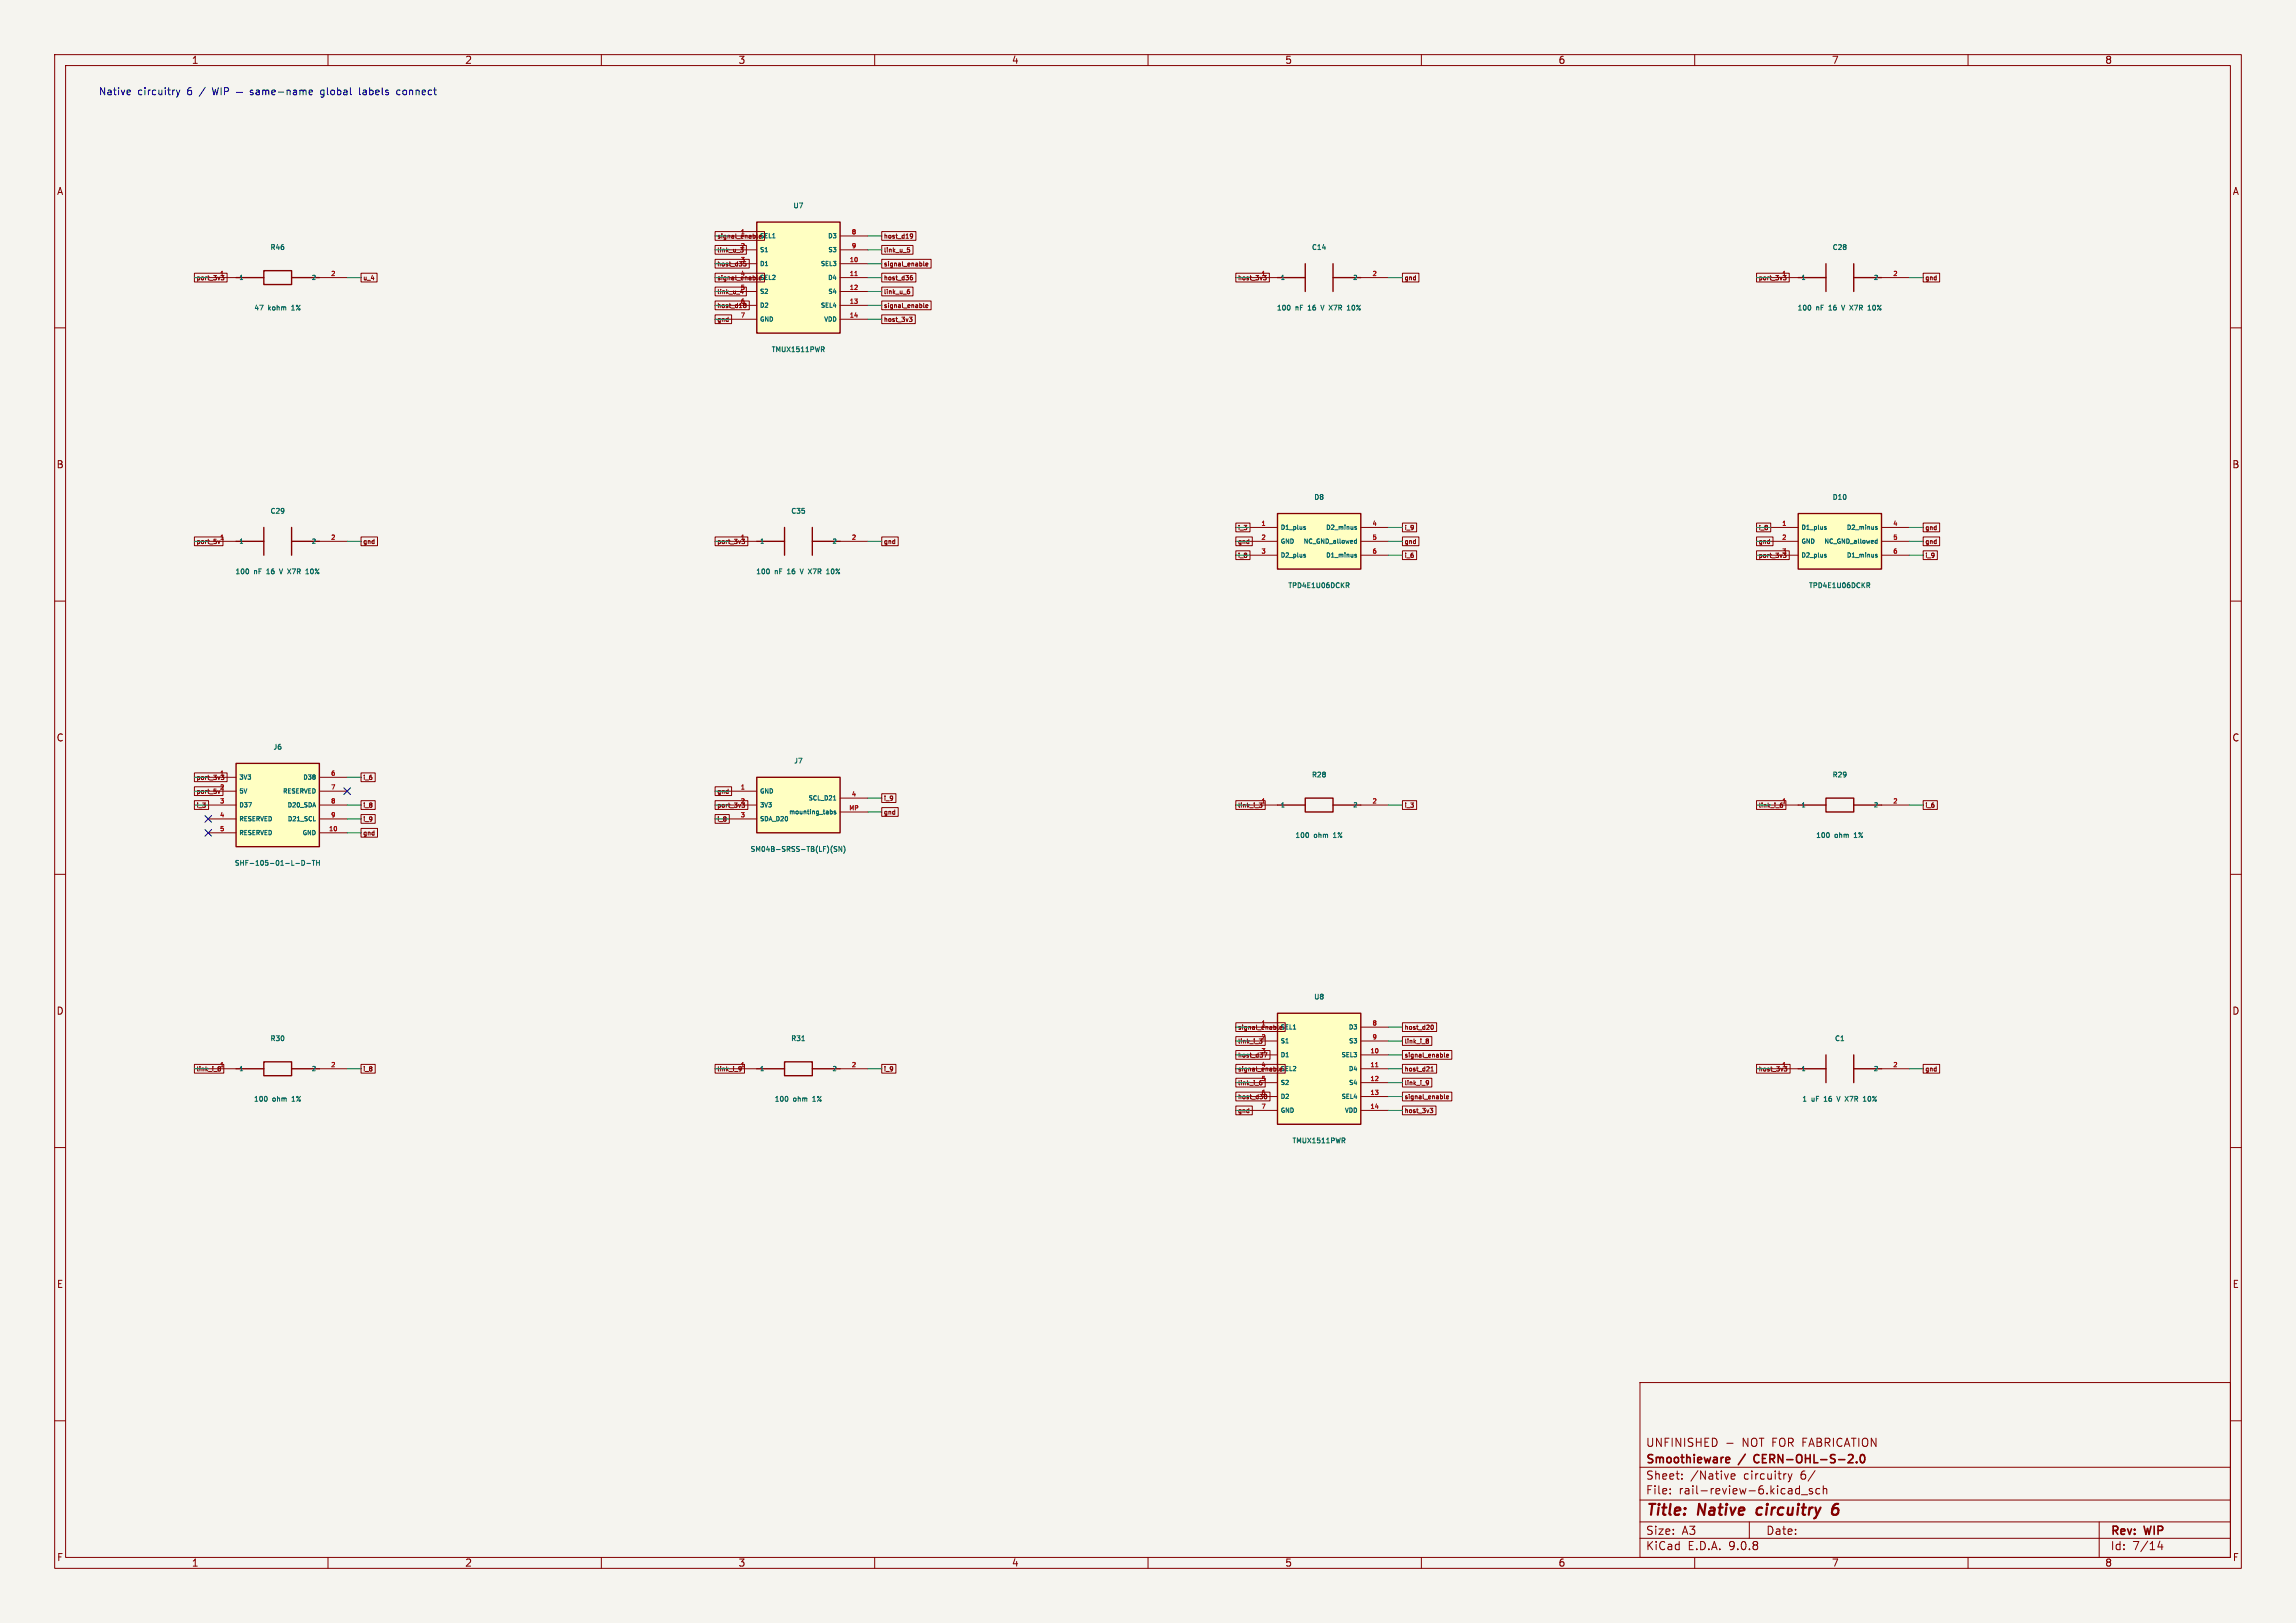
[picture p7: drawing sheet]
<svg xmlns="http://www.w3.org/2000/svg" width="420mm" height="297mm" viewBox="0 0 420 297" stroke-linecap="round" stroke-linejoin="round" font-family="sans-serif">
<defs><g id="words">
<g font-size="2.8" fill="#840000">
<text x="301" y="277.9">Title:</text>
<text x="310.6" y="277.9">Native</text>
<text x="322.2" y="277.9">circuitry</text>
</g>
<g font-size="2.1" fill="#840000">
<text x="301" y="268.2">Smoothieware</text>
<text x="301" y="265">UNFINISHED</text>
<text x="318.2" y="268.2">/</text>
<text x="318.7" y="265">NOT FOR FABRICATION</text>
<text x="321.5" y="268.2">CERN-OHL-S-2.0</text>
<text x="301" y="273.7">File:</text>
<text x="301" y="271">Sheet:</text>
<text x="307.1" y="273.7">rail-review-6.kicad_sch</text>
<text x="309.2" y="271">/Native</text>
<text x="319" y="271">circuitry</text>
<text x="329.5" y="271">6/</text>
<text x="301" y="281.1">Size:</text>
<text x="307.6" y="281.1">A3</text>
<text x="323" y="281.1">Date:</text>
<text x="386" y="281.3">Rev:</text>
<text x="392.4" y="281.3">WIP</text>
<text x="301" y="283.9">KiCad</text>
<text x="308.7" y="283.9">E.D.A.</text>
<text x="316.3" y="283.9">9.0.8</text>
<text x="386" y="283.9">Id:</text>
<text x="390.1" y="283.9">7/14</text>
</g>
<g font-size="1.8" fill="#840000">
<text x="35" y="11.9">1</text>
<text x="85" y="11.9">2</text>
<text x="135" y="11.9">3</text>
<text x="185" y="11.9">4</text>
<text x="235" y="11.9">5</text>
<text x="285" y="11.9">6</text>
<text x="335" y="11.9">7</text>
<text x="385" y="11.9">8</text>
<text x="10.3" y="35.9">A</text>
<text x="408.3" y="35.9">A</text>
<text x="10.3" y="85.9">B</text>
<text x="408.2" y="85.9">B</text>
<text x="10.3" y="135.9">C</text>
<text x="408.2" y="135.9">C</text>
<text x="10.3" y="185.9">D</text>
<text x="408.2" y="185.9">D</text>
<text x="10.3" y="235.9">E</text>
<text x="408.3" y="235.9">E</text>
<text x="10.3" y="285.9">F</text>
<text x="35" y="286.9">1</text>
<text x="85" y="286.9">2</text>
<text x="135" y="286.9">3</text>
<text x="185" y="286.9">4</text>
<text x="235" y="286.9">5</text>
<text x="285" y="286.9">6</text>
<text x="335" y="286.9">7</text>
<text x="385" y="286.9">8</text>
<text x="408.3" y="285.9">F</text>
</g>
<g font-size="1.8" fill="#0000c2">
<text x="18" y="17.6">Native</text>
<text x="25.2" y="17.6">circuitry</text>
<text x="34.4" y="17.6">6</text>
<text x="36.8" y="17.6">/</text>
<text x="59.7" y="17.6">global</text>
<text x="66.9" y="17.6">labels</text>
<text x="74" y="17.6">connect</text>
</g>
<g font-size="1.3" fill="#006464">
<text x="145" y="38.3">U7</text>
<text x="49.4" y="45.9">R46</text>
<text x="239.9" y="45.9">C14</text>
<text x="335.1" y="45.9">C28</text>
<text x="46.4" y="57">47</text>
<text x="49.1" y="57">kohm</text>
<text x="53.6" y="57">1%</text>
<text x="233.4" y="57">100</text>
<text x="237" y="57">nF</text>
<text x="239.5" y="57">16</text>
<text x="242.2" y="57">V</text>
<text x="243.9" y="57">X7R</text>
<text x="247.5" y="57">10%</text>
<text x="328.7" y="57">100</text>
<text x="332.2" y="57">nF</text>
<text x="334.8" y="57">16</text>
<text x="337.5" y="57">V</text>
<text x="339.2" y="57">X7R</text>
<text x="342.8" y="57">10%</text>
<text x="141" y="64.6">TMUX1511PWR</text>
<text x="49.4" y="94.2">C29</text>
<text x="144.6" y="94.2">C35</text>
<text x="240.3" y="91.7">D8</text>
<text x="335.1" y="91.7">D10</text>
<text x="42.9" y="105.3">100</text>
<text x="46.5" y="105.3">nF</text>
<text x="49" y="105.3">16</text>
<text x="51.7" y="105.3">V</text>
<text x="53.4" y="105.3">X7R</text>
<text x="57" y="105.3">10%</text>
<text x="138.2" y="105.3">100</text>
<text x="141.7" y="105.3">nF</text>
<text x="144.3" y="105.3">16</text>
<text x="147" y="105.3">V</text>
<text x="148.7" y="105.3">X7R</text>
<text x="152.3" y="105.3">10%</text>
<text x="235.5" y="107.8">TPD4E1U06DCKR</text>
<text x="330.8" y="107.8">TPD4E1U06DCKR</text>
<text x="49.9" y="137.4">J6</text>
<text x="145.1" y="139.9">J7</text>
<text x="239.9" y="142.5">R28</text>
<text x="335.1" y="142.5">R29</text>
<text x="236.8" y="153.5">100</text>
<text x="240.4" y="153.5">ohm</text>
<text x="244.2" y="153.5">1%</text>
<text x="332.1" y="153.5">100</text>
<text x="335.6" y="153.5">ohm</text>
<text x="339.4" y="153.5">1%</text>
<text x="42.8" y="158.6">SHF-105-01-L-D-TH</text>
<text x="137.2" y="156.1">SM04B-SRSS-TB(LF)(SN)</text>
<text x="240.3" y="183.1">U8</text>
<text x="49.4" y="190.7">R30</text>
<text x="144.6" y="190.7">R31</text>
<text x="335.5" y="190.7">C1</text>
<text x="46.3" y="201.8">100</text>
<text x="49.9" y="201.8">ohm</text>
<text x="53.7" y="201.8">1%</text>
<text x="141.6" y="201.8">100</text>
<text x="145.1" y="201.8">ohm</text>
<text x="148.9" y="201.8">1%</text>
<text x="329.6" y="201.8">1</text>
<text x="331.4" y="201.8">uF</text>
<text x="333.9" y="201.8">16</text>
<text x="336.6" y="201.8">V</text>
<text x="338.3" y="201.8">X7R</text>
<text x="341.9" y="201.8">10%</text>
<text x="236.3" y="209.4">TMUX1511PWR</text>
</g>
<g font-size="1.1" fill="#840000">
<text x="131.1" y="43.9">signal_enable</text>
<text x="131.1" y="46.4">link_u_3</text>
<text x="135.4" y="42.9">1</text>
<text x="135.4" y="45.5">2</text>
<text x="138.9" y="43.8">SEL1</text>
<text x="161.6" y="46.4">link_u_5</text>
<text x="161.6" y="43.9">host_d19</text>
<text x="35.9" y="51.5">port_3v3</text>
<text x="40.1" y="50.5">1</text>
<text x="66.3" y="51.5">u_4</text>
<text x="131.1" y="48.9">host_d35</text>
<text x="131.1" y="51.5">signal_enable</text>
<text x="135.4" y="48">3</text>
<text x="135.4" y="50.5">4</text>
<text x="135.4" y="53.1">5</text>
<text x="138.9" y="51.4">SEL2</text>
<text x="161.6" y="51.5">host_d36</text>
<text x="161.6" y="48.9">signal_enable</text>
<text x="226.4" y="51.5">host_3v3</text>
<text x="256.8" y="51.5">gnd</text>
<text x="321.6" y="51.5">port_3v3</text>
<text x="325.9" y="50.5">1</text>
<text x="352.1" y="51.5">gnd</text>
<text x="131.1" y="59.1">gnd</text>
<text x="131.1" y="54">link_u_4</text>
<text x="131.1" y="56.6">host_d18</text>
<text x="135.4" y="55.6">6</text>
<text x="161.6" y="56.6">signal_enable</text>
<text x="161.6" y="54">link_u_6</text>
<text x="161.6" y="59.1">host_3v3</text>
<text x="35.9" y="99.7">port_5v</text>
<text x="66.3" y="99.7">gnd</text>
<text x="131.1" y="99.7">port_3v3</text>
<text x="135.4" y="98.8">1</text>
<text x="161.6" y="99.7">gnd</text>
<text x="226.4" y="97.2">i_3</text>
<text x="226.4" y="99.7">gnd</text>
<text x="256.8" y="97.2">i_9</text>
<text x="256.8" y="99.7">gnd</text>
<text x="321.6" y="99.7">gnd</text>
<text x="321.6" y="97.2">i_8</text>
<text x="325.9" y="101.3">3</text>
<text x="352.1" y="99.7">gnd</text>
<text x="352.1" y="97.2">gnd</text>
<text x="226.4" y="102.3">i_8</text>
<text x="256.8" y="102.3">i_6</text>
<text x="321.6" y="102.3">port_3v3</text>
<text x="352.1" y="102.3">i_9</text>
<text x="35.9" y="142.9">port_3v3</text>
<text x="40.1" y="142">1</text>
<text x="66.3" y="142.9">i_6</text>
<text x="35.9" y="148">i_3</text>
<text x="35.9" y="145.5">port_5v</text>
<text x="66.3" y="148">i_8</text>
<text x="131.1" y="148">port_3v3</text>
<text x="131.1" y="145.5">gnd</text>
<text x="135.4" y="147.1">2</text>
<text x="161.6" y="146.7">i_9</text>
<text x="161.6" y="149.3">gnd</text>
<text x="226.4" y="148">link_i_3</text>
<text x="230.6" y="147.1">1</text>
<text x="256.8" y="148">i_3</text>
<text x="321.6" y="148">link_i_6</text>
<text x="325.9" y="147.1">1</text>
<text x="352.1" y="148">i_6</text>
<text x="66.3" y="153.1">gnd</text>
<text x="66.3" y="150.5">i_9</text>
<text x="131.1" y="150.5">i_8</text>
<text x="226.4" y="191.2">link_i_3</text>
<text x="226.4" y="188.6">signal_enable</text>
<text x="230.6" y="187.7">1</text>
<text x="230.6" y="190.2">2</text>
<text x="234.2" y="188.6">SEL1</text>
<text x="256.8" y="191.2">link_i_8</text>
<text x="256.8" y="188.6">host_d20</text>
<text x="35.9" y="196.3">link_i_8</text>
<text x="40.1" y="195.3">1</text>
<text x="66.3" y="196.3">i_8</text>
<text x="131.1" y="196.3">link_i_9</text>
<text x="135.4" y="195.3">1</text>
<text x="161.6" y="196.3">i_9</text>
<text x="226.4" y="196.3">signal_enable</text>
<text x="226.4" y="193.7">host_d37</text>
<text x="230.6" y="192.8">3</text>
<text x="230.6" y="195.3">4</text>
<text x="230.6" y="197.9">5</text>
<text x="234.2" y="196.2">SEL2</text>
<text x="256.8" y="193.7">signal_enable</text>
<text x="256.8" y="196.3">host_d21</text>
<text x="321.6" y="196.3">host_3v3</text>
<text x="352.1" y="196.3">gnd</text>
<text x="226.4" y="201.3">host_d38</text>
<text x="226.4" y="198.8">link_i_6</text>
<text x="226.4" y="203.9">gnd</text>
<text x="230.6" y="200.4">6</text>
<text x="256.8" y="201.3">signal_enable</text>
<text x="256.8" y="203.9">host_3v3</text>
<text x="256.8" y="198.8">link_i_9</text>
</g>
<g font-size="1.1" fill="#006464">
<text x="138.9" y="46.3">S1</text>
<text x="151.3" y="43.8">D3</text>
<text x="151.3" y="46.3">S3</text>
<text x="43.7" y="51.4">1</text>
<text x="56.9" y="51.4">2</text>
<text x="138.9" y="48.9">D1</text>
<text x="138.9" y="54">S2</text>
<text x="150" y="48.9">SEL3</text>
<text x="151.3" y="51.4">D4</text>
<text x="151.3" y="54">S4</text>
<text x="234.2" y="51.4">1</text>
<text x="247.4" y="51.4">2</text>
<text x="329.4" y="51.4">1</text>
<text x="342.6" y="51.4">2</text>
<text x="138.9" y="56.5">D2</text>
<text x="138.9" y="59">GND</text>
<text x="150" y="56.5">SEL4</text>
<text x="150.6" y="59">VDD</text>
<text x="43.7" y="99.7">1</text>
<text x="56.9" y="99.7">2</text>
<text x="138.9" y="99.7">1</text>
<text x="152.1" y="99.7">2</text>
<text x="234.2" y="97.1">D1_plus</text>
<text x="234.2" y="99.7">GND</text>
<text x="238.3" y="99.7">NC_GND_allowed</text>
<text x="242.4" y="97.1">D2_minus</text>
<text x="329.4" y="97.1">D1_plus</text>
<text x="329.4" y="99.7">GND</text>
<text x="333.5" y="99.7">NC_GND_allowed</text>
<text x="337.7" y="97.1">D2_minus</text>
<text x="234.2" y="102.2">D2_plus</text>
<text x="242.4" y="102.2">D1_minus</text>
<text x="329.4" y="102.2">D2_plus</text>
<text x="337.7" y="102.2">D1_minus</text>
<text x="43.7" y="142.9">3V3</text>
<text x="55.3" y="142.9">D38</text>
<text x="43.7" y="145.4">5V</text>
<text x="43.7" y="147.9">D37</text>
<text x="51.6" y="145.4">RESERVED</text>
<text x="52.4" y="147.9">D20_SDA</text>
<text x="138.9" y="145.4">GND</text>
<text x="138.9" y="147.9">3V3</text>
<text x="144.2" y="149.2">mounting_tabs</text>
<text x="147.7" y="146.7">SCL_D21</text>
<text x="234.2" y="147.9">1</text>
<text x="247.4" y="147.9">2</text>
<text x="329.4" y="147.9">1</text>
<text x="342.6" y="147.9">2</text>
<text x="43.7" y="150.5">RESERVED</text>
<text x="43.7" y="153">RESERVED</text>
<text x="52.5" y="150.5">D21_SCL</text>
<text x="55.2" y="153">GND</text>
<text x="138.9" y="150.5">SDA_D20</text>
<text x="234.2" y="191.1">S1</text>
<text x="246.6" y="188.6">D3</text>
<text x="246.6" y="191.1">S3</text>
<text x="43.7" y="196.2">1</text>
<text x="56.9" y="196.2">2</text>
<text x="138.9" y="196.2">1</text>
<text x="152.1" y="196.2">2</text>
<text x="234.2" y="193.7">D1</text>
<text x="245.2" y="193.7">SEL3</text>
<text x="246.6" y="196.2">D4</text>
<text x="329.4" y="196.2">1</text>
<text x="342.6" y="196.2">2</text>
<text x="234.2" y="198.7">S2</text>
<text x="234.2" y="201.3">D2</text>
<text x="234.2" y="203.8">GND</text>
<text x="245.2" y="201.3">SEL4</text>
<text x="245.8" y="203.8">VDD</text>
<text x="246.6" y="198.7">S4</text>
</g>
<g font-size="1.1" fill="#a90000">
<text x="155.7" y="42.9">8</text>
<text x="155.7" y="45.5">9</text>
<text x="60.4" y="50.5">2</text>
<text x="155.3" y="48">10</text>
<text x="155.3" y="50.5">11</text>
<text x="155.3" y="53.1">12</text>
<text x="230.6" y="50.5">1</text>
<text x="250.9" y="50.5">2</text>
<text x="346.2" y="50.5">2</text>
<text x="135.4" y="58.2">7</text>
<text x="155.3" y="55.6">13</text>
<text x="155.3" y="58.2">14</text>
<text x="40.1" y="98.8">1</text>
<text x="60.4" y="98.8">2</text>
<text x="155.7" y="98.8">2</text>
<text x="230.6" y="96.3">1</text>
<text x="230.6" y="98.8">2</text>
<text x="230.6" y="101.3">3</text>
<text x="250.9" y="96.3">4</text>
<text x="250.9" y="98.8">5</text>
<text x="250.9" y="101.3">6</text>
<text x="325.9" y="96.3">1</text>
<text x="325.9" y="98.8">2</text>
<text x="346.2" y="96.3">4</text>
<text x="346.2" y="98.8">5</text>
<text x="346.2" y="101.3">6</text>
<text x="60.4" y="142">6</text>
<text x="40.1" y="144.5">2</text>
<text x="40.1" y="147.1">3</text>
<text x="40.1" y="149.6">4</text>
<text x="60.4" y="144.5">7</text>
<text x="60.4" y="147.1">8</text>
<text x="60.4" y="149.6">9</text>
<text x="135.4" y="144.5">1</text>
<text x="135.4" y="149.6">3</text>
<text x="155.2" y="148.3">MP</text>
<text x="155.7" y="145.8">4</text>
<text x="250.9" y="147.1">2</text>
<text x="346.2" y="147.1">2</text>
<text x="40.1" y="152.1">5</text>
<text x="60" y="152.1">10</text>
<text x="250.9" y="187.7">8</text>
<text x="250.9" y="190.2">9</text>
<text x="60.4" y="195.3">2</text>
<text x="155.7" y="195.3">2</text>
<text x="250.5" y="192.8">10</text>
<text x="250.5" y="195.3">11</text>
<text x="250.5" y="197.9">12</text>
<text x="325.9" y="195.3">1</text>
<text x="346.2" y="195.3">2</text>
<text x="230.6" y="202.9">7</text>
<text x="250.5" y="200.4">13</text>
<text x="250.5" y="202.9">14</text>
</g>
</g></defs>
<path d="M0 0h420v297h-420z" fill="#f5f4ef" stroke="#f5f4ef" stroke-width=".18"/>
<g fill="none" stroke="#840000" stroke-width=".18">
<path d="M10 10h400v277h-400zM12 12h396v273h-396zM60 10v2M110 10v2M160 10v2M210 10v2M260 10v2M310 10v2M360 10v2M228.6 50.8h5.1M248.9 50.8h5.1M10 60h2"/>
<path d="M408 60h2M10 110h2M408 110h2M10 160h2M408 160h2M323.8 195.6h5.1M344.2 195.6h5M10 210h2M408 210h2M300 253h108v32h-108zM10 260h2M300 278.5h108"/>
<path d="M300 274.5h108M300 268.5h108M305.5 273.2v.2M305.5 272.5v.1M307.7 270.5v.2M307.7 269.8v.1M315.9 264.1h1.1M316.7 270.2l.7-.2-.1-.2-.4-.1-.2 .2v.7h.6M320 278.5v3M327.1 269.7l.3 1M327.4 270.7l-.3 .5M327.8 269.7l-.4 1"/>
<path d="M328.7 272.4l.5 .1M329.2 271.9v1.5M329.2 273.3l-.5 .1M329.5 273.5h1.2M331.5 272.5l-.3-.1-.3 .2 .1 .2 .5 .2v.3h-.6M332.9 272.5l-.5-.1-.2 .3v.4l.1 .2h.6M333.5 272.5l.2-.1 .4 .1 .1 .9M333.5 271.9v1.5M384 278.5v6.5M408 260h2M60 285v2M110 285v2"/>
<path d="M160 285v2M210 285v2M260 285v2M300 281.5h108M310 285v2M360 285v2M395.1 282l-.4 1.1h1M395.4 282.6v1"/>
</g>
<path d="M321.5 276.1l-.2 .7 .3 .4M336.3 275.2a.91 .91 0 0 0-1.1 .9l-.1 .7 .2 .3a.66 .66 0 0 0 .9-.3l.1-.5-.2-.2a.66 .66 0 0 0-.9 .2" fill="none" stroke="#840000" stroke-width=".4"/>
<path d="M315.9 266.7l.4 .1 .1 .2-.7 .2M316.3 267.6l-.4 .1M321 266.4l-.2 .4 .2 .7M338 267.7h1M338.9 266.3v.5M339.6 267.5v.2M340.4 266.3l.2-.1a.8 .8 0 0 1 .5 .7 .8 .8 0 0 1-.5 .8l-.2-.2-.1-.4z" fill="none" stroke="#840000" stroke-width=".3"/>
<path d="M233.7 50.8h5.1M238.8 48.3v5M243.8 50.8h5.1M243.8 48.3v5M328.9 195.6h5.1M334 193v5.1M339.1 195.6h5.1M339.1 193v5.1" fill="none" stroke="#840000" stroke-width=".25"/>
<path d="M235.9 55.9v.8M241.6 55.8l.3 .9M243.1 55.8l.6 .9M243.7 55.8l-.6 .9M246.4 56.7h.6M336 200.6l.3 .9M337.5 200.6l.6 .9M338.1 200.6l-.6 .9M340.8 201.5h.5" fill="none" stroke="#006464" stroke-width=".18"/>
<path d="M233.7 94h15.2v10.1h-15.2z" fill="#ffffc2"/>
<path d="M233.7 94h15.2v10.1h-15.2z" fill="none" stroke="#840000" stroke-width=".25"/>
<path d="M228.6 96.5h5.1M228.6 99.1h5.1M248.9 96.5h5.1M248.9 99.1h5.1M228.6 101.6h5.1M248.9 101.6h5.1" fill="none" stroke="#840000" stroke-width=".18"/>
<path d="M238.6 96.6l.2 .2-.2 .1M238.6 96.3l.2 .1M248.1 96.4l-.3 .1 .3 .2v.1h-.3M248.1 98.6v.8M248.1 98.9h-.2l-.2 .1 .1 .4h.3M238.6 101.7l.2 .1-.2 .2M238.6 101.4l.2 .1M246.2 106.6h.4l.2 .2-.1 .3h-.5M246.5 107.1l.3 .4M248.1 101.5h-.3l.3 .2v.2h-.3" fill="none" stroke="#006464" stroke-width=".18"/>
<path d="M138.4 142.2h15.3v10.2h-15.3z" fill="#ffffc2"/>
<path d="M328.9 50.8h5.1M334 48.3v5M339.1 50.8h5.1M339.1 48.3v5M138.4 142.2h15.3v10.2h-15.3z" fill="none" stroke="#840000" stroke-width=".25"/>
<path d="M323.8 50.8h5.1M344.2 50.8h5M133.3 144.8h5.1M133.3 147.3h5.1M133.3 149.9h5.1M153.7 146.1h5M153.7 148.6h5" fill="none" stroke="#840000" stroke-width=".18"/>
<path d="M331.2 55.9v.8M336.8 55.8l.3 .9M338.3 55.8l.6 .9M338.9 55.8l-.6 .9M341.7 56.7h.5M151.9 148.2v.8M151.9 148.5l.2-.1 .2 .2-.1 .3h-.3M152.5 146.4h.4M152.9 148.5h-.3l.3 .2v.2h-.3M153.1 155h-.5a.38 .38 0 0 0 .4 .5v.3h-.4M154 154.9v.9l-.5-.9v.9M154.3 154.8a1.03 1.03 0 0 1 0 1.4" fill="none" stroke="#006464" stroke-width=".18"/>
<path d="M328.9 94h15.3v10.1h-15.3z" fill="#ffffc2"/>
<path d="M138.4 99.1h5.1M143.5 96.5v5.1M148.6 99.1h5.1M148.6 96.5v5.1M328.9 94h15.3v10.1h-15.3zM138.4 195.6h5.1M143.5 194.3h5.1v2.6h-5.1zM148.6 195.6h5.1" fill="none" stroke="#840000" stroke-width=".25"/>
<path d="M133.3 99.1h5.1M153.7 99.1h5M323.8 96.5h5.1M323.8 99.1h5.1M344.2 96.5h5M344.2 99.1h5M323.8 101.6h5.1M344.2 101.6h5M133.3 195.6h5.1M153.7 195.6h5" fill="none" stroke="#840000" stroke-width=".18"/>
<g fill="none" stroke="#006464" stroke-width=".18">
<path d="M333.8 96.6l.3 .2-.3 .1M333.8 96.3l.2 .1M343.4 96.4l-.3 .1 .3 .2v.1h-.3M343.4 98.6v.8M343.4 98.9h-.3l-.1 .1 .1 .4h.3M140.7 104.2v.7M146.3 104.1l.3 .9M147.8 104.1l.6 .9M148.4 104.1l-.6 .9M151.2 105h.5M333.8 101.7l.3 .1-.3 .2M333.8 101.4l.2 .1"/>
<path d="M341.5 106.6h.3l.2 .2-.1 .3h-.4M341.7 107.1l.3 .4M343.4 101.5h-.3l.3 .2v.2h-.3M146.7 190.4h.5M144 200.7v.7"/>
</g>
<path d="M43.2 139.7h15.2v15.2h-15.2z" fill="#ffffc2"/>
<path d="M43.2 139.7h15.2v15.2h-15.2zM233.7 147.3h5.1M238.8 146.1h5v2.5h-5zM243.8 147.3h5.1" fill="none" stroke="#840000" stroke-width=".25"/>
<path d="M38.1 142.2h5.1M38.1 144.8h5.1M38.1 147.3h5.1M38.1 149.9h5.1M38.1 152.4h5.1M58.4 142.2h5.1M58.4 144.8h5.1M58.4 147.3h5.1M58.4 149.9h5.1M58.4 152.4h5.1M228.6 147.3h5.1M248.9 147.3h5.1" fill="none" stroke="#840000" stroke-width=".18"/>
<path d="M54.1 158h.7M55.2 157.4a.45 .45 0 0 1 .5 .5 .45 .45 0 0 1-.5 .4zM56.1 158h.7M57.1 157.4h.5M57.4 150.2h.3M57.4 157.4v.9M57.9 157.4v.9M57.9 157.9h.5M58.4 157.4v.9M239.3 152.5v.7" fill="none" stroke="#006464" stroke-width=".18"/>
<path d="M138.4 40.6h15.3v20.4h-15.3z" fill="#ffffc2"/>
<path d="M138.4 40.6h15.3v20.4h-15.3z" fill="none" stroke="#840000" stroke-width=".25"/>
<g fill="none" stroke="#840000" stroke-width=".18">
<path d="M133.3 43.2h5.1M133.3 45.7h5.1M133.3 48.3h5.1M133.3 50.8h5.1M133.3 53.3h5.1M133.3 55.9h5.1M133.3 58.4h5.1M153.7 43.2h5M153.7 45.7h5M153.7 48.3h5M153.7 50.8h5M153.7 53.3h5"/>
<path d="M153.7 55.9h5M153.7 58.4h5"/>
</g>
<path d="M156.4 50.4h.4" fill="none" stroke="#a90000" stroke-width=".18"/>
<path d="M150.5 63.9l.3 .5M150.7 63.5v.4" fill="none" stroke="#006464" stroke-width=".18"/>
<path d="M233.7 185.4h15.2v20.3h-15.2z" fill="#ffffc2"/>
<g fill="none" stroke="#840000" stroke-width=".25">
<path d="M43.2 50.8h5.1M48.3 49.5h5v2.6h-5zM53.3 50.8h5.1M43.2 99.1h5.1M48.3 96.5v5.1M53.3 99.1h5.1M53.3 96.5v5.1M328.9 147.3h5.1M334 146.1h5.1v2.5h-5.1zM339.1 147.3h5.1M43.2 195.6h5.1M48.3 194.3h5v2.6h-5z"/>
<path d="M53.3 195.6h5.1M233.7 185.4h15.2v20.3h-15.2z"/>
</g>
<g fill="none" stroke="#840000" stroke-width=".18">
<path d="M35.6 50h5.9v1.6h-5.9zM38.1 50.8h5.1M40.5 50.4h.5l-.3 .3M40.9 50.8v.3l-.4 .1M58.4 50.8h5.1M66 50h3v1.6h-3zM130.8 57.6h3v1.6h-3zM130.8 47.5h6.3v1.6h-6.3zM130.8 50h9v1.6h-9zM130.8 52.5h5.7v1.6h-5.7zM130.8 42.4h9v1.6h-9zM130.8 44.9h5.7v1.6h-5.7z"/>
<path d="M130.8 55.1h6.3v1.6h-6.3zM135.9 53.2v.6M135.9 45.8v.3h-.3M136 47.9h.4M136.3 55.5l.2 .2-.2 .1 .2 .3-.2 .2-.3-.2M136.3 48.2l.2 .1-.1 .3h-.4M138.5 50.4v.7l.1 .1M138.5 42.8v.7l.1 .1M161.3 55.1h9v1.6h-9zM161.3 52.5h5.7v1.6h-5.7zM161.3 50h6.2v1.6h-6.2zM161.3 47.5h9v1.6h-9z"/>
<path d="M161.3 44.9h5.7v1.6h-5.7zM161.3 42.4h6.2v1.6h-6.2zM161.3 57.6h6.1v1.6h-6.1zM166 45.3h.4M166 53.3h.3l.1 .1-.1 .3h-.3M166.1 45.6l.3 .2-.1 .3h-.2M166.3 58h.5l-.2 .3 .2 .1M166.3 53h-.2M166.5 50.9l.1-.2 .3 .2-.1 .3-.3-.1M166.5 43l.1-.2 .3 .2v.4l-.3 .2M166.5 43.1l.1 .2 .3-.2M166.8 58.4h.1"/>
<path d="M166.8 58.4v.4h-.3M166.9 50.4l-.3 .1-.1 .3M169 55.5v.7l.1 .1M169 47.9v.7l.1 .1M169.3 56h.4v-.2l-.4 .1 .1 .4h.3M169.3 48.4l.4-.1v-.1l-.4 .1 .1 .3h.3M226.1 50h6.1v1.6h-6.1zM231.1 50.4h.5l-.3 .3 .3 .1v.3l-.4 .1M256.5 50h3.1v1.6h-3.1zM321.3 50h6v1.6h-6zM326.2 50.4h.5l-.3 .3M326.6 50.8l.1 .3-.5 .1"/>
<path d="M351.8 50h3v1.6h-3zM35.6 98.3h5.2v1.6h-5.2zM38.1 99.1h5.1M39.8 98.9l.2 .6 .2-.6M58.4 99.1h5.1M66 98.3h3.1v1.6h-3.1zM130.8 98.3h6v1.6h-6zM135.7 98.7h.5l-.3 .3M136.1 99l.1 .4h-.5M161.3 98.3h3v1.6h-3zM226.1 95.7h2.6v1.6h-2.6zM226.1 98.3h3v1.6h-3z"/>
<path d="M256.5 95.7h2.6v1.6h-2.6zM256.5 98.3h3.1v1.6h-3.1zM321.3 98.3h3v1.6h-3zM321.3 95.7h2.6v1.6h-2.6zM351.8 98.3h3v1.6h-3zM351.8 95.7h3v1.6h-3zM226.1 100.8h2.6v1.6h-2.6zM256.5 100.8h2.6v1.6h-2.6zM321.3 100.8h6v1.6h-6zM326.7 101.7l-.1 .3h-.4M351.8 100.8h2.6v1.6h-2.6zM35.6 146.5h2.6v1.6h-2.6z"/>
<path d="M35.6 144h5.2v1.6h-5.2zM35.6 141.4h5.9v1.6h-5.9zM39.8 144.7l.2 .5 .2-.5M40.5 141.9h.5l-.3 .3M40.9 142.2v.4h-.4M66 151.6h3.1v1.6h-3.1zM66 149.1h2.6v1.6h-2.6zM66 146.5h2.6v1.6h-2.6zM66 141.4h2.6v1.6h-2.6zM130.8 146.5h6v1.6h-6zM130.8 149.1h2.6v1.6h-2.6zM130.8 144h3v1.6h-3z"/>
<path d="M136.2 147.4l-.1 .3h-.4M161.3 145.2h2.6v1.7h-2.6zM161.3 147.8h3v1.6h-3zM226.1 146.5h5.3v1.6h-5.3zM230.8 147.4v.3h-.3M256.5 146.5h2.6v1.6h-2.6zM321.3 146.5h5.4v1.6h-5.4zM323.8 147.3h5.1M326.1 147.4l-.1 .3h-.3M344.2 147.3h5M351.8 146.5h2.6v1.6h-2.6zM35.6 194.8h5.3v1.6h-5.3z"/>
<path d="M38.1 195.6h5.1M40.3 195.7v.3h-.3M58.4 195.6h5.1M66 194.8h2.6v1.6h-2.6zM130.8 194.8h5.4v1.6h-5.4zM135.6 195.7l-.2 .3h-.2M161.3 194.8h2.6v1.6h-2.6zM226.1 194.8h9v1.6h-9zM226.1 199.9h6.2v1.6h-6.2zM226.1 197.3h5.3v1.6h-5.3zM226.1 189.7h5.3v1.6h-5.3zM226.1 192.2h6.2v1.6h-6.2z"/>
<path d="M226.1 187.2h9v1.6h-9zM228.6 188h5.1M228.6 190.5h5.1M228.6 193h5.1M228.6 195.6h5.1M228.6 198.1h5.1M230.8 198.2v.3h-.3M230.8 190.6v.3h-.3M231.2 192.7h.6l-.4 .8M233.7 195.2v.7l.2 .1M233.7 187.6v.7l.2 .1M248.9 188h5.1"/>
<path d="M248.9 190.5h5.1M248.9 193h5.1M248.9 195.6h5.1M248.9 198.1h5.1M256.5 199.9h9.1v1.6h-9.1zM256.5 192.2h9.1v1.6h-9.1zM256.5 197.3h5.4v1.6h-5.4zM256.5 194.8h6.3v1.6h-6.3zM256.5 189.7h5.4v1.6h-5.4zM256.5 187.2h6.3v1.6h-6.3zM260.9 197.8l.3-.1 .1 .2v.4l-.4 .2M260.9 190.2h.4l-.1 .3"/>
<path d="M260.9 190.4l.1 .1M261 190.5h.2M261 190.5h-.1M261.2 190.5l.1 .1v.2l-.4 .1M261.3 198.1l-.1 .1h-.3M261.7 196h.5M261.7 195.4l.3-.2v.8M261.7 187.9l.2-.3a.39 .39 0 0 1 .3 .4 .39 .39 0 0 1-.3 .3l-.2-.2M264.2 192.7v.6l.1 .2M264.6 193.2l.4-.1-.1-.1h-.3v.4h.3M321.3 194.8h6.1v1.6h-6.1zM326.4 195.2h.5l-.3 .3 .2 .1 .1 .2-.4 .2"/>
<path d="M351.8 194.8h3v1.6h-3zM226.1 202.4h3v1.6h-3zM228.6 200.7h5.1M228.6 203.2h5.1M231.6 200.3l.1 .1-.1 .2 .1 .3-.1 .2-.3-.2M248.9 200.7h5.1M248.9 203.2h5.1M256.5 202.4h6.2v1.6h-6.2zM261.6 202.8h.5l-.3 .3 .2 .1 .1 .3-.4 .1M264.2 200.3v.7l.1 .1M264.6 200.8l.4-.1-.1-.1-.3 .1v.3h.3"/>
</g>
<path d="M251.6 195.2h.5" fill="none" stroke="#a90000" stroke-width=".18"/>
<path d="M45.4 104.2v.7M51.1 104.1l.3 .9M52.6 104.1l.6 .9M53.2 104.1l-.6 .9M55.9 105h.6M334.5 152.5v.7M48.8 200.7v.7M245.7 208.7l.3 .4M245.9 208.3v.4" fill="none" stroke="#006464" stroke-width=".18"/>
<g fill="none" stroke="#009600" stroke-width=".18">
<path d="M35.6 50.8h2.5M63.5 50.8h2.5M130.8 43.2h2.5M130.8 58.4h2.5M130.8 45.7h2.5M130.8 53.3h2.5M130.8 55.9h2.5M130.8 50.8h2.5M130.8 48.3h2.5M158.7 43.2h2.6M158.7 58.4h2.6M158.7 45.7h2.6"/>
<path d="M158.7 53.3h2.6M158.7 55.9h2.6M158.7 50.8h2.6M158.7 48.3h2.6M226.1 50.8h2.5M254 50.8h2.5M321.3 50.8h2.5M349.2 50.8h2.6M35.6 99.1h2.5M63.5 99.1h2.5M130.8 99.1h2.5M158.7 99.1h2.6"/>
<path d="M226.1 99.1h2.5M226.1 96.5h2.5M254 99.1h2.5M254 96.5h2.5M321.3 99.1h2.5M321.3 96.5h2.5M349.2 99.1h2.6M349.2 96.5h2.6M226.1 101.6h2.5M254 101.6h2.5M321.3 101.6h2.5M349.2 101.6h2.6"/>
<path d="M35.6 147.3h2.5M35.6 142.2h2.5M35.6 144.8h2.5M63.5 147.3h2.5M63.5 149.9h2.5M63.5 142.2h2.5M63.5 152.4h2.5M130.8 147.3h2.5M130.8 149.9h2.5M130.8 144.8h2.5M158.7 146.1h2.6M158.7 148.6h2.6"/>
<path d="M226.1 147.3h2.5M254 147.3h2.5M321.3 147.3h2.5M349.2 147.3h2.6M35.6 195.6h2.5M63.5 195.6h2.5M130.8 195.6h2.5M158.7 195.6h2.6M226.1 195.6h2.5M226.1 188h2.5M226.1 190.5h2.5M226.1 193h2.5"/>
<path d="M226.1 198.1h2.5M254 195.6h2.5M254 188h2.5M254 190.5h2.5M254 193h2.5M254 198.1h2.5M321.3 195.6h2.5M349.2 195.6h2.6M226.1 203.2h2.5M226.1 200.7h2.5M254 203.2h2.5M254 200.7h2.5"/>
</g>
<path d="M37.5 151.8l1.2 1.2M37.5 149.3l1.2 1.2M38.7 151.8l-1.2 1.2M38.7 149.3l-1.2 1.2M62.9 144.2l1.2 1.2M64.1 144.2l-1.2 1.2" fill="none" stroke="#000084" stroke-width=".18"/>
<g fill="none" stroke="#0000c2" stroke-width=".18">
<path d="M23.7 16.5l.2 .3-.7 .1M23.8 17.3h-.1M32.3 16.5l.3 .8M32.6 17.3l-.3 .5M32.9 16.5l-.3 .8M38.8 16l.3 1.3 .3-.9 .2 .9 .4-1.3M40.4 16v1.3M41.1 16.7h.6l.1-.2-.1-.3-.6-.2v1.3M43.2 16.9h1.1M46.3 16.5h-.3l-.2 .2v.1l.5 .2v.3h-.5M46.9 16.5h.5v.8M47.4 16.8h-.4l-.2 .2 .2 .3h.4"/>
<path d="M48.1 16.6l.3-.1 .2 .2M48.1 16.5v.8M48.6 16.7l.2-.2h.3l.1 .8M48.6 16.7v.6M49.7 16.9l.7-.1-.1-.3h-.4l-.2 .2 .1 .6h.5M50.9 16.8h1M52.5 16.6l.2-.1h.3l.1 .8M52.5 16.5v.8M53.7 16.5h.5l.1 .8M54.3 16.8h-.5l-.2 .2 .2 .3h.5M54.9 16.6l.3-.1 .2 .2M54.9 16.5v.8"/>
<path d="M55.4 16.7l.2-.2h.3l.1 .8M55.4 16.7v.6M56.5 16.9l.7-.1-.1-.3h-.4l-.2 .2 .1 .6h.5M58.7 17.7h.4M59.1 16.5h-.3l-.2 .2 .1 .5 .4 .1M65.8 16v1.2l.2 .1M66.4 16.9v.4M73.2 16.5h-.4l-.2 .2 .1 .6h.5"/>
</g>
<use href="#words"/>
</svg>
